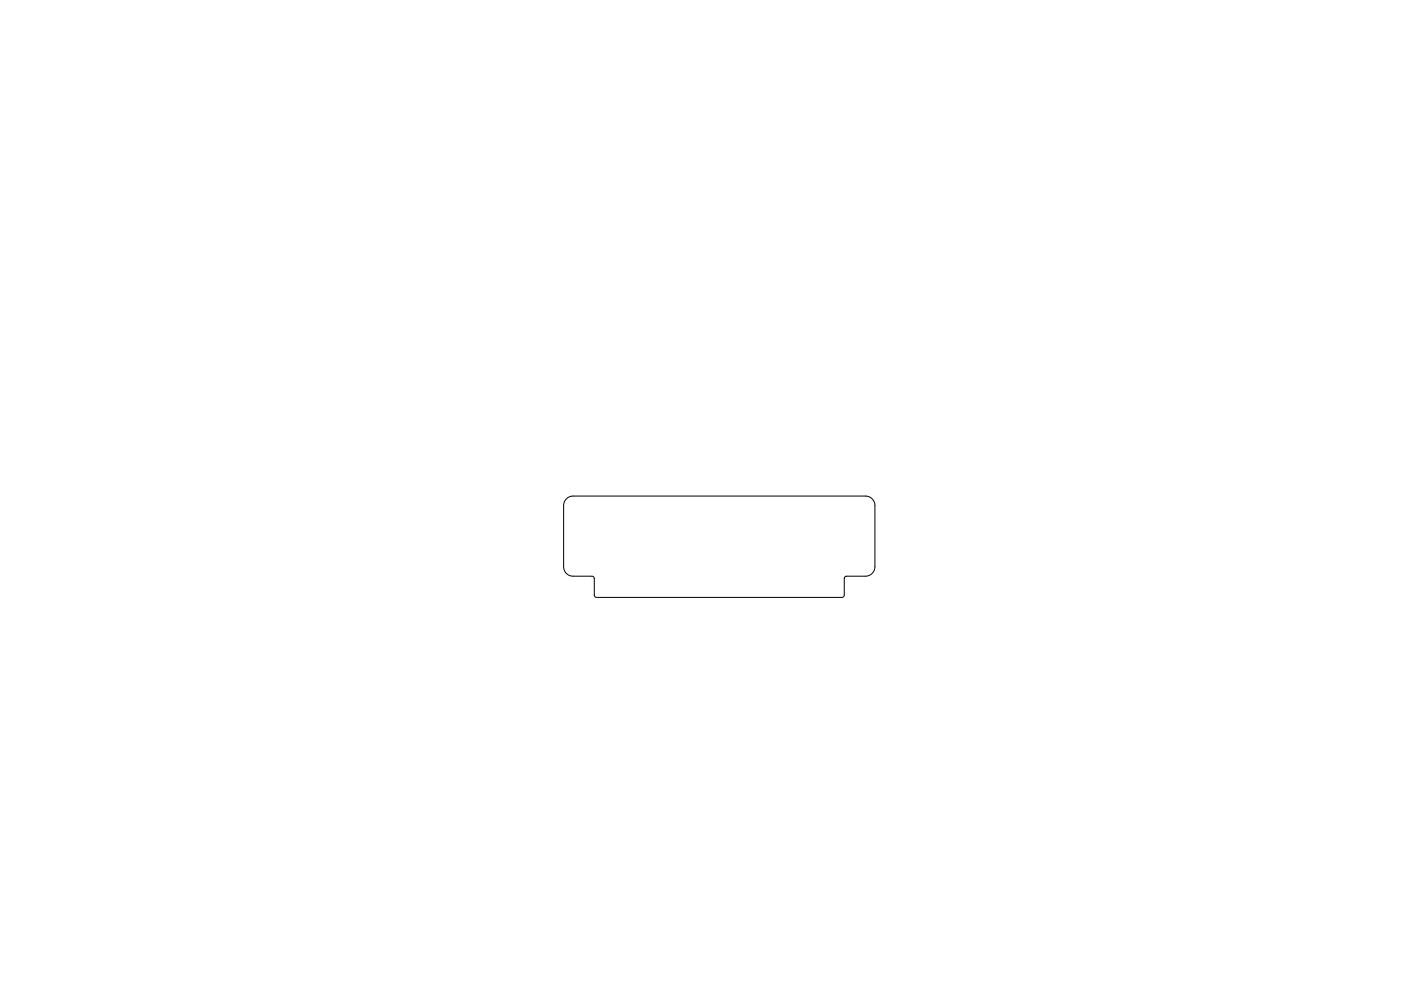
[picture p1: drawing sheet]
<svg xmlns="http://www.w3.org/2000/svg" width="297mm" height="210mm" viewBox="0 0 297 210" stroke-linecap="round" stroke-linejoin="round" font-family="sans-serif">
<path d="M120.1 105.8l.7-.4 .7-.2h62a2 2 0 0 1 2 2v13a2 2 0 0 1-2 2h-4l-.3 .2-.2 .3v3.6l-.2 .3-.3 .1h-52l-.5-.4v-3.6l-.2-.3-.3-.2h-4a2 2 0 0 1-2-2v-13l.2-.8z" fill="none" stroke="#000" stroke-width=".21"/>
</svg>
